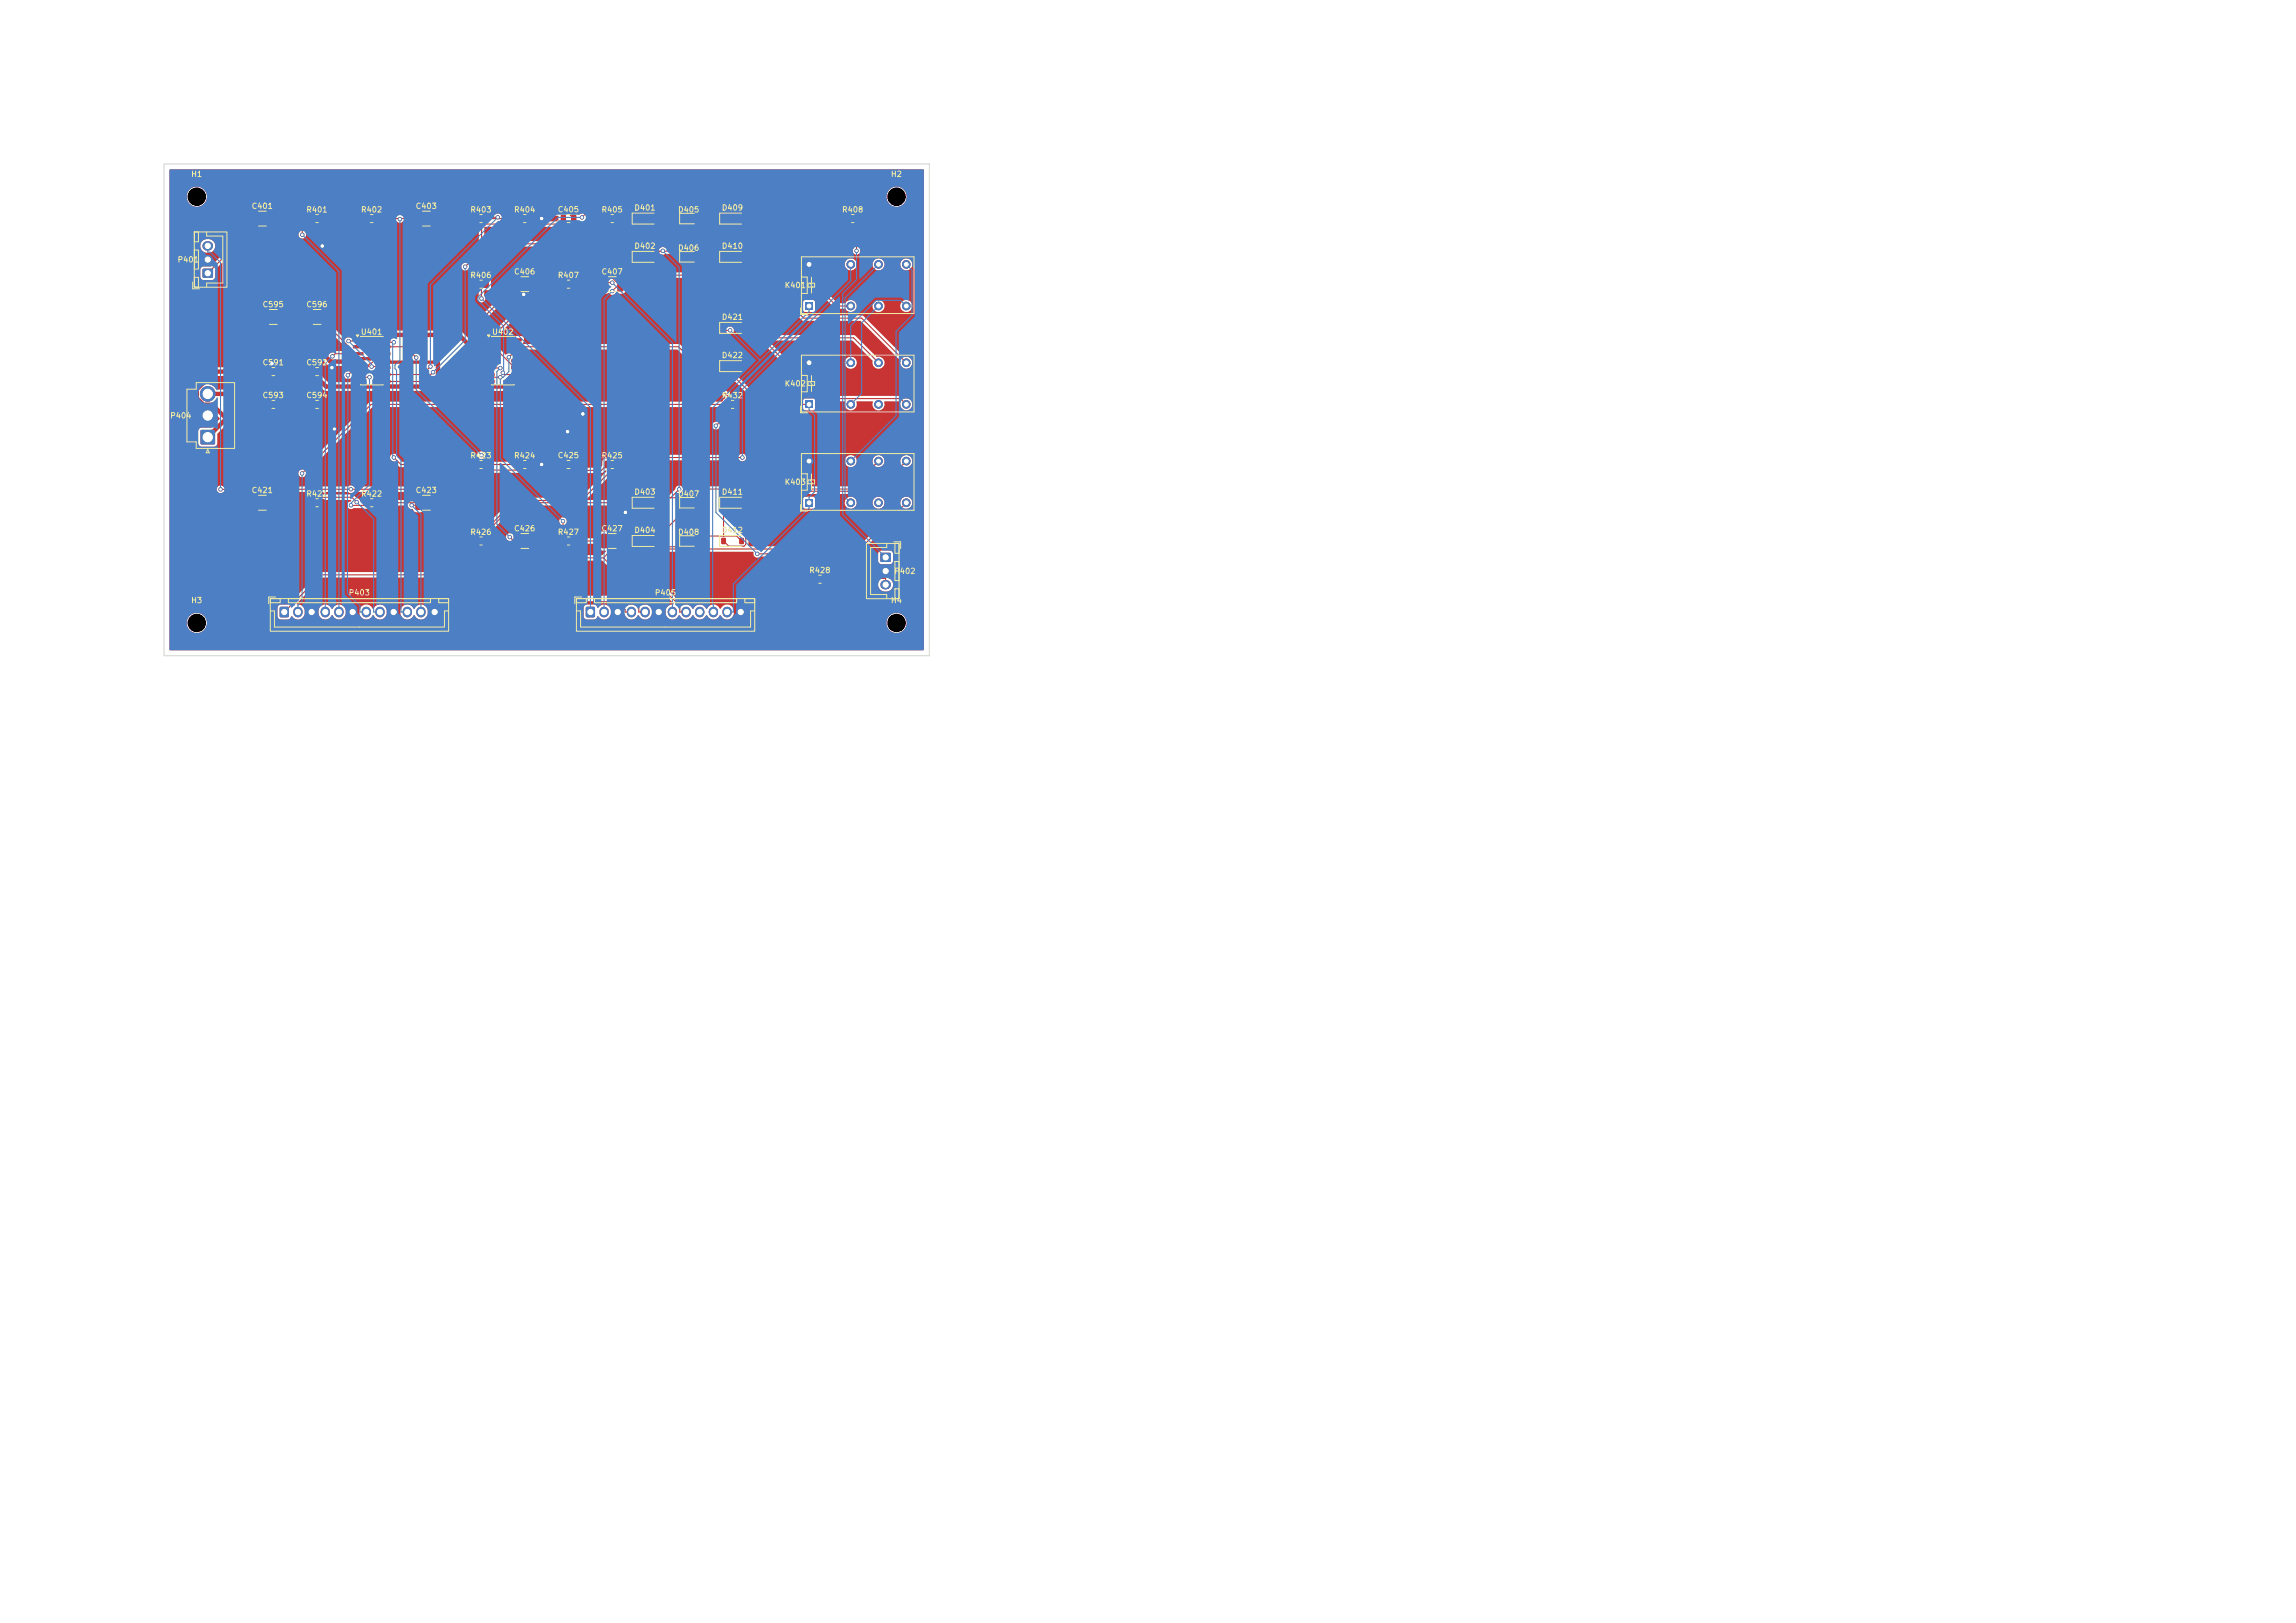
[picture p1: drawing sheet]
<svg xmlns="http://www.w3.org/2000/svg" width="420mm" height="297mm" viewBox="0 0 420 297" stroke-linecap="round" stroke-linejoin="round" font-family="sans-serif">
<defs><g id="words">
<g font-size="1" fill="#f2eda1">
<text x="34.9" y="32.6">H1</text>
<text x="162.9" y="32.6">H2</text>
<text x="45.9" y="38.5">C401</text>
<text x="55.9" y="39.1">R401</text>
<text x="65.9" y="39.1">R402</text>
<text x="75.9" y="38.5">C403</text>
<text x="85.9" y="39.1">R403</text>
<text x="93.9" y="39.1">R404</text>
<text x="101.9" y="39.1">C405</text>
<text x="109.9" y="39.1">R405</text>
<text x="115.9" y="38.8">D401</text>
<text x="123.9" y="39.1">D405</text>
<text x="131.9" y="38.8">D409</text>
<text x="153.9" y="39.1">R408</text>
<text x="115.9" y="45.8">D402</text>
<text x="123.9" y="46.1">D406</text>
<text x="131.9" y="45.8">D410</text>
<text x="32.4" y="48.3">P401</text>
<text x="85.9" y="51.1">R406</text>
<text x="93.9" y="50.5">C406</text>
<text x="101.9" y="51.1">R407</text>
<text x="109.9" y="50.5">C407</text>
<text x="143.4" y="53">K401</text>
<text x="47.9" y="56.5">C595</text>
<text x="55.9" y="56.5">C596</text>
<text x="131.9" y="58.8">D421</text>
<text x="65.9" y="61.5">U401</text>
<text x="89.9" y="61.5">U402</text>
<text x="131.9" y="65.8">D422</text>
<text x="47.9" y="67.1">C591</text>
<text x="55.9" y="67.1">C592</text>
<text x="143.4" y="71">K402</text>
<text x="31" y="76.8">P404</text>
<text x="47.9" y="73.1">C593</text>
<text x="55.9" y="73.1">C594</text>
<text x="131.9" y="73.1">R432</text>
<text x="85.9" y="84.1">R423</text>
<text x="93.9" y="84.1">R424</text>
<text x="101.9" y="84.1">C425</text>
<text x="109.9" y="84.1">R425</text>
<text x="143.4" y="89">K403</text>
<text x="45.9" y="90.5">C421</text>
<text x="55.9" y="91.1">R421</text>
<text x="65.9" y="91.1">R422</text>
<text x="75.9" y="90.5">C423</text>
<text x="115.9" y="90.8">D403</text>
<text x="123.9" y="91.1">D407</text>
<text x="131.9" y="90.8">D411</text>
<text x="85.9" y="98.1">R426</text>
<text x="93.9" y="97.5">C426</text>
<text x="101.9" y="98.1">R427</text>
<text x="109.9" y="97.5">C427</text>
<text x="115.9" y="97.8">D404</text>
<text x="123.9" y="98.1">D408</text>
<text x="131.9" y="97.8">D412</text>
<text x="147.9" y="105.1">R428</text>
<text x="163.5" y="105.3">P402</text>
<text x="34.9" y="110.6">H3</text>
<text x="63.7" y="109.2">P403</text>
<text x="119.7" y="109.2">P405</text>
<text x="162.9" y="110.6">H4</text>
</g>
</g></defs>
<g fill="#c83434">
<path d="M116 46.5h.7v1h-.7z"/>
<path d="M119.3 46.5h.7v1h-.7z"/>
<path d="M86.6 98.4l.8-.1 .2 .2v1l-.2 .2h-.6l-.2-.2z"/>
<path d="M88.5 98.4l.7-.1 .2 .2v1l-.1 .2h-.7l-.2-.2z"/>
<path d="M132.6 73.4l.7-.1 .3 .2v1l-.2 .2h-.6l-.2-.2z"/>
<path d="M134.5 73.4l.7-.1 .2 .2v1l-.1 .2h-.6l-.3-.2z"/>
<path d="M56.6 67.3h.7l.2 .1v1.1l-.1 .2h-.6l-.2-.1z"/>
<path d="M58.5 67.3h.7l.2 .1v1.1l-.1 .2h-.6l-.2-.1z"/>
<path d="M124.6 39.4l.7-.1 .2 .2v1l-.1 .2h-.6l-.2-.2z"/>
<path d="M126.5 39.4l.7-.1 .2 .2v1l-.1 .2h-.6l-.2-.2z"/>
<path d="M86.6 39.4l.8-.1 .2 .2v.9l-.2 .3h-.6l-.2-.2z"/>
<path d="M88.5 39.4l.7-.1 .2 .2v.9l-.1 .3h-.7l-.2-.2z"/>
<path d="M124.6 98.4l.7-.1 .2 .2v1l-.1 .2h-.6l-.2-.2z"/>
<path d="M126.5 98.4l.7-.1 .2 .2v1l-.1 .2h-.6l-.2-.2z"/>
<path d="M147.3 73.3h1.4v1.4h-1.4z"/>
</g>
<g fill="#c83434" stroke="#c83434" stroke-width=".18">
<circle cx="155.6" cy="74" r=".7"/>
<circle cx="160.7" cy="74" r=".7"/>
<circle cx="165.8" cy="74" r=".7"/>
<circle cx="165.8" cy="66.4" r=".7"/>
<circle cx="160.7" cy="66.4" r=".7"/>
<circle cx="155.6" cy="66.4" r=".7"/>
<circle cx="148" cy="66.4" r=".7"/>
</g>
<g fill="#c83434">
<path d="M76 90.7h.9l.2 .1v2.3l-.2 .2-.7 .1-.2-.2z"/>
<path d="M79 90.7h.8l.2 .1v2.3l-.1 .2-.7 .1-.3-.2z"/>
<path d="M48.6 67.3h.7l.2 .1v1.1l-.1 .2h-.6l-.2-.1z"/>
<path d="M50.5 67.3h.7l.2 .1 .1 1.1-.2 .2h-.6l-.2-.1z"/>
<path d="M66.6 39.4l.7-.1 .3 .2v.9l-.2 .3h-.6l-.2-.2z"/>
<path d="M68.5 39.4l.7-.1 .2 .2v.9l-.1 .3h-.7l-.2-.2z"/>
<path d="M66.6 91.4l.7-.1 .3 .2v1l-.2 .2h-.6l-.2-.2z"/>
<path d="M68.5 91.4l.7-.1 .2 .2v1l-.1 .2h-.7l-.2-.2z"/>
<path d="M124.6 91.4l.7-.1 .2 .2v1l-.1 .2h-.6l-.2-.2z"/>
<path d="M126.5 91.4l.7-.1 .2 .2v1l-.1 .2h-.6l-.2-.2z"/>
<path d="M107.2 111.1h1.6v1.8h-1.6z"/>
</g>
<path d="M110.5 111.9v.2M113 111.9v.2M115.5 111.9v.2M118 111.9v.2M120.5 111.9v.2M123 111.9v.2M125.5 111.9v.2M128 111.9v.2M130.5 111.9v.2M133 111.9v.2M135.5 111.9v.2" fill="none" stroke="#c83434" stroke-width="1.7"/>
<g fill="#c83434">
<path d="M102.6 98.4l.7-.1 .3 .2v1l-.2 .2h-.6l-.2-.2z"/>
<path d="M104.5 98.4l.7-.1 .2 .2v1l-.1 .2h-.6l-.3-.2z"/>
<path d="M116 39.5h.7v1h-.7z"/>
<path d="M119.3 39.5h.7v1h-.7z"/>
<path d="M94 50.7h.8l.3 .1v2.3l-.2 .2-.7 .1-.2-.2z"/>
<path d="M97 50.7h.8l.2 .1 .1 2.3-.2 .2-.8 .1-.2-.2z"/>
<path d="M94 97.7h.8l.3 .1v2.3l-.2 .2-.7 .1-.2-.2z"/>
<path d="M97 97.7h.8l.2 .1 .1 2.3-.2 .2-.8 .1-.2-.2z"/>
<path d="M161.1 101.2h1.8v1.6h-1.8z"/>
</g>
<path d="M161.9 104.5h.2M161.9 107h.2" fill="none" stroke="#c83434" stroke-width="1.7"/>
<g fill="#c83434">
<path d="M86.6 84.4l.8-.1 .2 .2v1l-.2 .2h-.6l-.2-.2z"/>
<path d="M88.5 84.4l.7-.1 .2 .2v1l-.1 .2h-.7l-.2-.2z"/>
<path d="M56.6 91.4l.7-.1 .3 .2v1l-.2 .2h-.6l-.2-.2z"/>
<path d="M58.5 91.4l.7-.1 .2 .2v1l-.1 .2h-.7l-.2-.2z"/>
<path d="M110 50.7h.8l.3 .1v2.3l-.2 .2-.7 .1-.2-.2z"/>
<path d="M113 50.7h.8l.2 .1v2.3l-.1 .2-.8 .1-.2-.2z"/>
<path d="M48 56.7l.8-.1 .3 .2v2.3l-.2 .2h-.7l-.2-.1z"/>
<path d="M51 56.7l.8-.1 .2 .2 .1 2.3-.2 .2h-.8l-.2-.1z"/>
<path d="M86.6 51.4l.8-.1 .2 .2v1l-.2 .2h-.6l-.2-.2z"/>
<path d="M88.5 51.4l.7-.1 .2 .2v1l-.1 .2h-.7l-.2-.2z"/>
<path d="M56 56.7l.9-.1 .2 .2v2.3l-.2 .2h-.7l-.2-.1z"/>
<path d="M59 56.7l.8-.1 .2 .2v2.3l-.1 .2h-.7l-.3-.1z"/>
<path d="M110.6 84.4l.7-.1 .3 .2v1l-.2 .2h-.6l-.2-.2z"/>
<path d="M112.5 84.4l.7-.1 .2 .2v1l-.1 .2h-.6l-.3-.2z"/>
<path d="M147.3 91.3h1.4v1.4h-1.4z"/>
</g>
<g fill="#c83434" stroke="#c83434" stroke-width=".18">
<circle cx="155.6" cy="92" r=".7"/>
<circle cx="160.7" cy="92" r=".7"/>
<circle cx="165.8" cy="92" r=".7"/>
<circle cx="165.8" cy="84.4" r=".7"/>
<circle cx="160.7" cy="84.4" r=".7"/>
<circle cx="155.6" cy="84.4" r=".7"/>
<circle cx="148" cy="84.4" r=".7"/>
</g>
<g fill="#c83434">
<path d="M154.6 39.4l.7-.1 .3 .2v.9l-.2 .3h-.6l-.2-.2z"/>
<path d="M156.5 39.4l.7-.1 .2 .2v.9l-.1 .3h-.7l-.2-.2z"/>
<path d="M102.6 84.3h.7l.2 .1v1.1l-.1 .2h-.6l-.2-.1z"/>
<path d="M104.5 84.3h.7l.2 .1v1.1l-.1 .2h-.6l-.2-.1z"/>
<path d="M110 97.7h.8l.3 .1v2.3l-.2 .2-.7 .1-.2-.2z"/>
<path d="M113 97.7h.8l.2 .1v2.3l-.1 .2-.8 .1-.2-.2z"/>
<path d="M132 91.5h.7v1h-.7z"/>
<path d="M135.3 91.5h.7v1h-.7z"/>
<path d="M36.7 78.7h2.6v2.6h-2.6z"/>
</g>
<g fill="#c83434" stroke="#c83434" stroke-width=".18">
<circle cx="38" cy="76" r="1.35"/>
<circle cx="38" cy="72.1" r="1.35"/>
</g>
<path d="M37.1 49.2h1.8v1.6h-1.8z" fill="#c83434"/>
<path d="M37.9 47.5h.2M37.9 45h.2" fill="none" stroke="#c83434" stroke-width="1.7"/>
<g fill="#c83434">
<path d="M116 91.5h.7v1h-.7z"/>
<path d="M119.3 91.5h.7v1h-.7z"/>
<path d="M56.6 39.4l.7-.1 .3 .2v.9l-.2 .3h-.6l-.2-.2z"/>
<path d="M58.5 39.4l.7-.1 .2 .2v.9l-.1 .3h-.7l-.2-.2z"/>
<path d="M102.6 51.4l.7-.1 .3 .2v1l-.2 .2h-.6l-.2-.2z"/>
<path d="M104.5 51.4l.7-.1 .2 .2v1l-.1 .2h-.6l-.3-.2z"/>
<path d="M116 98.5h.7v1h-.7z"/>
<path d="M119.3 98.5h.7v1h-.7z"/>
<path d="M46 90.7h.9l.2 .1v2.3l-.2 .2-.7 .1-.2-.2z"/>
<path d="M49 90.7h.8l.2 .1v2.3l-.1 .2-.7 .1-.3-.2z"/>
<path d="M110.6 39.4l.7-.1 .3 .2v.9l-.2 .3h-.6l-.2-.2z"/>
<path d="M112.5 39.4l.7-.1 .2 .2v.9l-.1 .3h-.6l-.3-.2z"/>
<path d="M148.6 105.4l.7-.1 .3 .2v.9l-.2 .3h-.6l-.2-.2z"/>
<path d="M150.5 105.4l.7-.1 .2 .2v.9l-.1 .3h-.7l-.2-.2z"/>
<path d="M51.2 111.1h1.6v1.8h-1.6z"/>
</g>
<path d="M54.5 111.9v.2M57 111.9v.2M59.5 111.9v.2M62 111.9v.2M64.5 111.9v.2M67 111.9v.2M69.5 111.9v.2M72 111.9v.2M74.5 111.9v.2M77 111.9v.2M79.5 111.9v.2" fill="none" stroke="#c83434" stroke-width="1.7"/>
<g fill="#c83434">
<path d="M56.6 73.3h.7l.2 .1v1.1l-.1 .2h-.6l-.2-.1z"/>
<path d="M58.5 73.3h.7l.2 .1v1.1l-.1 .2h-.6l-.2-.1z"/>
<path d="M46 38.7h.9l.2 .1v2.3l-.2 .2-.7 .1-.2-.2z"/>
<path d="M49 38.7h.8l.2 .1v2.3l-.1 .2-.7 .1-.3-.2z"/>
<path d="M132 66.5h.7v1h-.7z"/>
<path d="M135.3 66.5h.7v1h-.7z"/>
<path d="M147.3 55.3h1.4v1.4h-1.4z"/>
</g>
<g fill="#c83434" stroke="#c83434" stroke-width=".18">
<circle cx="155.6" cy="56" r=".7"/>
<circle cx="160.7" cy="56" r=".7"/>
<circle cx="165.8" cy="56" r=".7"/>
<circle cx="165.8" cy="48.4" r=".7"/>
<circle cx="160.7" cy="48.4" r=".7"/>
<circle cx="155.6" cy="48.4" r=".7"/>
<circle cx="148" cy="48.4" r=".7"/>
</g>
<g fill="#c83434">
<path d="M132 59.5h.7v1h-.7z"/>
<path d="M135.3 59.5h.7v1h-.7z"/>
<path d="M132 46.5h.7v1h-.7z"/>
<path d="M135.3 46.5h.7v1h-.7z"/>
<path d="M132 98.5h.7v1h-.7z"/>
<path d="M135.3 98.5h.7v1h-.7z"/>
<path d="M48.6 73.3h.7l.2 .1v1.1l-.1 .2h-.6l-.2-.1z"/>
<path d="M50.5 73.3h.7l.2 .1 .1 1.1-.2 .2h-.6l-.2-.1z"/>
<path d="M124.6 46.4l.7-.1 .2 .2v1l-.1 .2h-.6l-.2-.2z"/>
<path d="M126.5 46.4l.7-.1 .2 .2v1l-.1 .2h-.6l-.2-.2z"/>
<path d="M76 38.7h.9l.2 .1v2.3l-.2 .2-.7 .1-.2-.2z"/>
<path d="M79 38.7h.8l.2 .1v2.3l-.1 .2-.7 .1-.3-.2z"/>
<path d="M102.6 39.3h.7l.2 .1v1.1l-.1 .2h-.6l-.2-.1z"/>
<path d="M104.5 39.3h.7l.2 .1v1.1l-.1 .2h-.6l-.2-.1z"/>
<path d="M64.6 61.9h1.8l.1 .5-1.9 .1z"/>
<path d="M64.6 63.2h1.8l.1 .5h-1.9z"/>
<path d="M64.6 64.5l1.8-.1 .1 .5-1.9 .1z"/>
<path d="M64.6 65.7h1.8l.1 .5-1.9 .1z"/>
<path d="M64.6 67h1.8l.1 .5-1.9 .1z"/>
<path d="M64.6 68.3h1.8l.1 .4-1.9 .1z"/>
<path d="M64.6 69.6l1.8-.1 .1 .5-1.9 .1z"/>
<path d="M69.5 69.6l1.9-.1v.5l-1.8 .1z"/>
<path d="M69.5 68.3h1.9v.4l-1.8 .1z"/>
<path d="M69.5 67h1.9v.5l-1.8 .1z"/>
<path d="M69.5 65.7h1.9v.5l-1.8 .1z"/>
<path d="M69.5 64.5l1.9-.1v.5l-1.8 .1z"/>
<path d="M69.5 63.2h1.9v.5h-1.8z"/>
<path d="M69.5 61.9h1.9v.5l-1.8 .1z"/>
<path d="M132 39.5h.7v1h-.7z"/>
<path d="M135.3 39.5h.7v1h-.7z"/>
<path d="M94.6 39.4l.8-.1 .2 .2v.9l-.2 .3h-.6l-.2-.2z"/>
<path d="M96.5 39.4l.7-.1 .2 .2v.9l-.1 .3h-.7l-.2-.2z"/>
<path d="M88.6 61.9h1.8l.1 .5-1.9 .1z"/>
<path d="M88.6 63.2h1.8l.1 .5h-1.9z"/>
<path d="M88.6 64.5l1.8-.1 .1 .5-1.9 .1z"/>
<path d="M88.6 65.7h1.8l.1 .5-1.9 .1z"/>
<path d="M88.6 67h1.8l.1 .5-1.9 .1z"/>
<path d="M88.6 68.3h1.8l.1 .4-1.9 .1z"/>
<path d="M88.6 69.6l1.8-.1 .1 .5-1.9 .1z"/>
<path d="M93.5 69.6l1.9-.1v.5l-1.8 .1z"/>
<path d="M93.5 68.3h1.9v.4l-1.8 .1z"/>
<path d="M93.5 67h1.9v.5l-1.8 .1z"/>
<path d="M93.5 65.7h1.9v.5l-1.8 .1z"/>
<path d="M93.5 64.5l1.9-.1v.5l-1.8 .1z"/>
<path d="M93.5 63.2h1.9v.5h-1.8z"/>
<path d="M93.5 61.9h1.9v.5l-1.8 .1z"/>
<path d="M94.6 84.4l.8-.1 .2 .2v1l-.2 .2h-.6l-.2-.2z"/>
<path d="M96.5 84.4l.7-.1 .2 .2v1l-.1 .2h-.7l-.2-.2z"/>
</g>
<g fill="#c83434" stroke="#c83434" stroke-width=".18">
<circle cx="121.2" cy="45.9" r=".3"/>
<circle cx="124.2" cy="89.5" r=".3"/>
<circle cx="135.8" cy="83.7" r=".3"/>
<circle cx="55.3" cy="86.6" r=".3"/>
<circle cx="49.8" cy="66.5" r=".4"/>
<circle cx="61.2" cy="78.5" r=".4"/>
<circle cx="106.6" cy="75.7" r=".4"/>
<circle cx="60.7" cy="67.3" r=".4"/>
<circle cx="58.9" cy="45" r=".4"/>
<circle cx="114.4" cy="93.8" r=".4"/>
<circle cx="95.8" cy="53.9" r=".4"/>
<circle cx="103.8" cy="79" r=".4"/>
<circle cx="99.1" cy="85" r=".4"/>
<circle cx="99.1" cy="40" r=".4"/>
<circle cx="85.1" cy="48.8" r=".3"/>
<circle cx="79.2" cy="68.1" r=".3"/>
<circle cx="91.1" cy="39.8" r=".3"/>
<circle cx="78.7" cy="67.1" r=".3"/>
<circle cx="75.3" cy="92.5" r=".3"/>
<circle cx="63.6" cy="68.7" r=".3"/>
<circle cx="64.2" cy="89.5" r=".3"/>
<circle cx="63.8" cy="62.4" r=".3"/>
<circle cx="68" cy="67.1" r=".3"/>
<circle cx="73.2" cy="40.1" r=".3"/>
<circle cx="67.6" cy="69" r=".3"/>
<circle cx="64.2" cy="92.5" r=".3"/>
<circle cx="88.1" cy="54.6" r=".3"/>
<circle cx="112" cy="53.3" r=".3"/>
<circle cx="93.2" cy="98.3" r=".3"/>
<circle cx="91.5" cy="67.3" r=".3"/>
<circle cx="112" cy="51.7" r=".3"/>
<circle cx="133.6" cy="60.5" r=".3"/>
<circle cx="91.5" cy="69" r=".3"/>
<circle cx="103" cy="95.4" r=".3"/>
<circle cx="93.1" cy="65.4" r=".3"/>
<circle cx="156.7" cy="45.9" r=".3"/>
<circle cx="72" cy="83.7" r=".3"/>
<circle cx="72" cy="62.6" r=".3"/>
<circle cx="88.1" cy="83.3" r=".3"/>
<circle cx="76.1" cy="65.4" r=".3"/>
<circle cx="65.2" cy="91.9" r=".3"/>
<circle cx="106.5" cy="39.8" r=".3"/>
<circle cx="92" cy="68.2" r=".3"/>
<circle cx="40.3" cy="89.5" r=".3"/>
<circle cx="55.3" cy="43" r=".3"/>
<circle cx="131" cy="77.9" r=".3"/>
<circle cx="138.5" cy="101.3" r=".3"/>
<circle cx="60.8" cy="65.2" r=".3"/>
</g>
<g fill="none" stroke="#c83434" stroke-width=".2">
<path d="M91.1 39.8h-2l-.2 .2h6.2l1-1h7.8l1.1 1M106.5 39.8l1.6-1.7h45.1l1.9 1.9M46.5 40v1.5l-8.5 8.5M57.1 40l-1.8 1.8v1.2M67.1 40v20.6l-1.6 1.6v1.3M68.9 40h7.6M73.2 40v.1M79.5 40l-1.7-1.7h-26.7l-1.6 1.7 11.2 11.2v9.1l4.4 4.4M87.1 40l1 1M87.1 52l7.4-7.4h13.8l6.1-6.1h21.2l17.4 17.5h2.6M88.1 41v4.8l-3 3M88.9 52l-.8 .8v1.8"/>
<path d="M103.1 52h-3.4l-10.2 10.2v1.3h.8l3.8 3.8h.4M111.1 40l-1.1 1h-5.9l-1-1-1.1 1h-13.9M112 51.7h-1.2l-.3 .3h-5.6M113.2 52.1l-1.7-1.8h-15.3l-8 8v5.5l.9 .9h.4M113.2 52.1h.1M113.2 52.1l-1.2 1.2M113.5 52l-.3 .1M116.3 40l1 .9h6.8l2-1.9h5.2l1.1 1v3.7l3.2 3.3M119.7 40l-1-.9h-2.8l-.3 .3v6.8l4.1 4.1h8.1l22.6 22.6h14.3l1.1 1.1M119.7 47l1-1h5.2l1 1M121.2 45.9v.1M123.3 40.9v5.1"/>
<path d="M125.1 47l1 1h1.7M126.9 40l.9 .8v7.2M127.8 48l13.8 13.8h14.5l4.6 4.6M132.4 47l.9 .9h2.8l.3-.3M135.6 40l.8 .8v6.8M136.4 47.6l10.6 10.6h10.6l8.2 8.2M156.9 40l-.2 .2v5.7M63.8 62.4h1.7M65.5 67.3h-.5l-1.4 1.4M65.5 69h2.1M65.5 64.7h-4.2l-.5 .5M68 67.1h2.3l.2 .2"/>
<path d="M70.5 64.7h-.8l-1.8 1.8h-.2l-.3 .3v.3l-1.5 1.4h-.4v1.3M70.5 62.2l.4 .4h1.1M70.5 63.5h3.7l1.9 1.9M78.7 67.1l-1.4 1.4h-6.8M79.2 68.1l-1.7 1.7h-7M89.5 68.5v1.3l.8-.8h1.2M89.5 67.3h2M91.5 67.3h.1M91.5 69h.1M92 68.2l.3 .3h2.2v1.3M94.5 64.7h-.8l-.6 .7M94.5 62.2v1.3h29.6l9.8 9.8v1.7l-2.9 2.9"/>
<path d="M132.4 67l6.9 7h8.7M132.4 60l.4 .5h.8M133.1 74h-65.2l-12.6 12.6M40.3 89.5h3.8l2.4 2.5M49.5 92l2.4-2.5h25.1l2.5 2.5M65.2 91.9l-.8-.9h-6.3l-1 1M67.1 92l-.5 .5h-2.4M68.9 92h7.6l-.4 .5h-.8M72 83.7l1.3 1.3h13.8l1 1h13.9l1.1-1 1 1.1h5.9l1.1-1.1M88.1 83.3l.8 .8v.9h6.2l1-1h7.8l1.1 1M88.9 99l10.5 10.5h12.9l2 2v.5h1.2M93.2 98.3l.8 .7h.5l3.1 3.1h12.8"/>
<path d="M103 95.4v3.5l.1 .1M104.9 99h5.6l1.7-1.7h1.9l.7 .8v3.2l9.5 9.5v1.2h1.2M113.5 99l-3.1 3.1M119.7 92l-3.4 3.3v3.7l1.5 1.5h39.5l8.5-8.5M124.2 89.5l-1.5 1.6M124.6 92l-.9-.9h-6.4l-1 .9h-21.9l-6.4 6.4v1.2l-5.6 5.6h-23.6l-6.8 6.8M124.6 92h.5M124.6 92v2l-4.9 5 1 1h5.2l1.9-1.9h6.9l.9 .9M132.4 92v6.1M135.8 83.7h-21.6l-7.9 7.9h-12.1l-7.1 7.1v.3M160.7 84.4l-5.1 5.1h-26.2l-2.5 2.5v5.1l-1.8 1.9M165.8 84.4l-5.5 5.5h-22.5l-2.2 2.1 .8 .8v6.8l-.3 .3h-2.8l-.9-.9"/>
<path d="M110.4 102.1l6.4 6.5v3.4h1.2M138.5 101.3h5.9l4.7 4.7M150.9 106l.2-.2h10.9v1.2"/>
</g>
<path d="M56.5 58v9.5l3.1 3.2h36l.5-.5v-3.4l-.9-.8h-.7M38 72.1h17.1M41.4 76.6l-3.4 3.4M49 68h-9.7l-3.3 3.3v1.6l1.2 1.2h1.6l2.6 2.5M49 74l-2.6 2.6h-5M55.1 72.1l2 1.9M58.1 69.1l-3 3M65.7 65.8l-.3 .4h-4.9l-2.5-2.5v-6.9l-.8-.8h-6.7l-2 2v10M67.7 65.6v-2.7l1.6-1.6h14.6l4.8 4.7h.8M80 66.4l.1 .1v4.2" fill="none" stroke="#c83434" stroke-width=".8"/>
<path d="M67.7 65.6h-1.8l-.2 .2M70.5 66l.3 .3 9.2 .1" fill="none" stroke="#c83434" stroke-width=".6"/>
<g fill="#c83434">
<path d="M89.3 97.7l5.3-5.2h20.8l.5 .5h.7l.6-.4v-.7l.2-.3 1.4 .1v.5l-2.9 2.9-.1 2.9-.4 .5h-.1l-.1-.7-1.1-1h-2l-.7 .6-.4-.1h-1.1l-.3 .3-.1 .8-.1 .1h-3.5l-.3-.5-.4-.1h-.7l-.5 .4-.5-.5v-1.9a.72 .72 0 0 0 0-1 .72 .72 0 0 0-1 0 .72 .72 0 0 0 0 1v2l-.3 .5v1.1a.65 .65 0 0 0 .6 .6h.7l.5-.4 .5 .4h.7a.7 .7 0 0 0 .6-.6h3.6l.1 .1v.6a.65 .65 0 0 0 .6 .6h.6l.1 .1-.7 .7h-12.2l-2.4-2.3v-1.5l-.1-.3-.5-.3-.8 .1-.3 .1a.42 .42 0 0 1-.6 .2 .72 .72 0 0 0-.7 .7 .72 .72 0 0 0 .8 .7l.2 .3v.9a.65 .65 0 0 0 .6 .6l.9-.1 .4-.1 2.1 2h12.7l6.1 6.1v2l-.1 .1a1.47 1.47 0 0 0-1.7 .2l-2.1-2h-12.8l-9.7-9.8-.1-.9-.5-.4z"/>
<path d="M96.3 84.5h5.7l.1 .1v.5l-.3 .4h-5.7l-.1-.1v-.6z"/>
<path d="M49.5 58.1l1.3-1.3 4.7 .1v2.3l.2 .4 .1 8.1a1.14 1.14 0 0 1 .4 1l.6 .6-2 2h-15.2a2.2 2.2 0 0 0-1.4-1l1.4-1.5h8.6l.5 .3h.7a.65 .65 0 0 0 .6-.6l-.1-1.2-.6-.5v-7.2l.2-.4z"/>
<path d="M57.3 64.4h.2l2.7 2.5 3.9 .1v.5l-.4 .4a.75 .75 0 0 0-.7 1 .75 .75 0 0 0 1.2 .3l-.1 .6-.1 .1h-4l-2-2-.1-.6-.5-.5z"/>
<path d="M50.5 39.7l.9-.9 5 .1v.1l-.2 .4v.8l-1.3 1.3-.1 .9a.72 .72 0 0 0 0 1 .72 .72 0 0 0 1 0 .72 .72 0 0 0 0-1v-.4l.9-.9h.9l.4-.4v-1.3l-.3-.4 .1-.2 8.6 .1-.2 .5v1.1l.4 .6v19.3l-1 1.1-1.2 .1a.51 .51 0 0 1-.7 .1l-.7 .3-1.8-1.9v-9l-.1-.2-10.6-10.6z"/>
<path d="M91.1 56.1l2.5-2.5 1.3 .2a.65 .65 0 0 0 .6-.6v-1.5l.9-.9 6 .1-.3 .6-2.7 .1-9.8 9.9h-.8v-3z"/>
<path d="M96 39.8l.4-.3h5.6l.1 .1v.5l-.3 .4h-5.7l-.1-.1z"/>
<path d="M31 31.1l137.9-.1 .1 .1-.1 87.9h-137.8l-.1-5.1h3.1a1.85 1.85 0 0 0 1.9 2 1.85 1.85 0 0 0 1.9-2h124.2v.2a1.85 1.85 0 0 0 2.9 1.5 1.85 1.85 0 0 0 0-3.2 1.85 1.85 0 0 0-2.9 1.5h-124.2l-.1-.3a1.85 1.85 0 0 0-1.9-1.5 1.85 1.85 0 0 0-1.8 1.8h-3.1v-2.7h19.7v1.6a.65 .65 0 0 0 .6 .6l1.6-.1 .4-.5a1.31 1.31 0 0 0 1.4 .6 1.31 1.31 0 0 0 1.1-1.2v-.4h2.4a1.34 1.34 0 0 0 .8 1.5l.4 .1a1.47 1.47 0 0 0 1.4-.8 1.3 1.3 0 0 0 1.3 .8 1.3 1.3 0 0 0 1.2-1.2v-.4h2.4a1.34 1.34 0 0 0 .8 1.5h.2a1.44 1.44 0 0 0 1.6-.7 1.3 1.3 0 0 0 1.3 .8 1.3 1.3 0 0 0 1.2-1.2v-.4h2.4a1.34 1.34 0 0 0 .8 1.5h.2a1.44 1.44 0 0 0 1.6-.7 1.3 1.3 0 0 0 1.3 .8 1.3 1.3 0 0 0 1.2-1.2l-.2-1h28.6v1.6l.2 .3 .4 .3h1.4a.7 .7 0 0 0 .6-.6h.1a1.27 1.27 0 0 0 1.4 .5 1.27 1.27 0 0 0 1-1.1l-.1-.6a1.32 1.32 0 0 0-1.1-1 1.32 1.32 0 0 0-1.3 .6l-.3-.4-.3-.2-1.6 .1-.4 .5h-28.6a1.33 1.33 0 0 0-2.4 .2 1.3 1.3 0 0 0-1.3-.8 1.3 1.3 0 0 0-1.2 1.2h-2.4l-.1-.2a1.31 1.31 0 0 0-1.2-1 1.31 1.31 0 0 0-1.3 .8 1.3 1.3 0 0 0-1.3-.8 1.3 1.3 0 0 0-1.2 1.2h-2.4l-.1-.2a1.31 1.31 0 0 0-1.2-1 1.31 1.31 0 0 0-1.3 .8 1.3 1.3 0 0 0-1.3-.8 1.3 1.3 0 0 0-1.2 1.2h-2.4l-.1-.4a1.55 1.55 0 0 0-1.4-.8v-.2l4.7-4.7h23.6l5.7-5.7 1 .1 9.9 9.9h12.9l1.7 1.8a.61 .61 0 0 0 .5 .7 1.32 1.32 0 0 0 1.2 .9 1.32 1.32 0 0 0 1.3-.8 1.3 1.3 0 0 0 1.3 .8 1.3 1.3 0 0 0 1.2-1.2l-.1-.6a1.36 1.36 0 0 0-1.8-.9l-.2-2.5-6.1-6.1 1.5-1.5 .5 .2 1.1-.1 .2 .9 8.8 8.8v.2a1.33 1.33 0 0 0-1.5 1.2 1.34 1.34 0 0 0 .8 1.5h.2a1.44 1.44 0 0 0 1.6-.7 1.37 1.37 0 0 0 1.2 .8 1.37 1.37 0 0 0 1.3-.8 1.37 1.37 0 0 0 1.2 .8 1.37 1.37 0 0 0 1.3-.8 1.37 1.37 0 0 0 1.2 .8 1.37 1.37 0 0 0 1.3-.8 1.3 1.3 0 0 0 1.3 .8 1.3 1.3 0 0 0 1.2-1.2l-.1-.6a1.31 1.31 0 0 0-1.2-1 1.31 1.31 0 0 0-1.3 .8 1.37 1.37 0 0 0-1.2-.8 1.37 1.37 0 0 0-1.3 .8 1.37 1.37 0 0 0-1.2-.8 1.37 1.37 0 0 0-1.3 .8 1.48 1.48 0 0 0-1.8-.7l-9.6-9.6 .1-1.6 .5 .5h.8l1.1 1h20a.75 .75 0 0 0 .3 .9 .75 .75 0 0 0 1-.1l5.1 .1 3.9 3.9 .1 .8a.65 .65 0 0 0 .6 .5h.7l.5-.4 .5 .4h.7a.79 .79 0 0 0 .7-.7h8.8a1.32 1.32 0 0 0 1.1 1.9 1.28 1.28 0 0 0 1.5-.9 1.28 1.28 0 0 0-.8-1.6l-.2-.4-.2-.1h-10.2l-.7-.4h-.7l-.5 .4-.4-.4h-.9l-3.6-3.6h15.5v1.4l.3 .4 .3 .2h1.6a.65 .65 0 0 0 .6-.6v-1.4l-.3-.4-.3-.1h-1.6l-.4 .2-.2 .3h-15.5l-.2-.3 12.6-.1 7.9-7.8a1.12 1.12 0 0 0 1.4-1.1 1.12 1.12 0 0 0-1.3-1.1 1.12 1.12 0 0 0-.8 1.5l-7.6 7.6-20.2-.1v-7.2l-.4-.6v-.2l.6-.6h9.8v1.5l.4 .3 1.6-.1 .2-.3v-.8h5.4v.2a1.1 1.1 0 0 0 1.2 1 1.1 1.1 0 0 0 1-1.2h2.9v.2a1.1 1.1 0 0 0 1.7 .8 1.1 1.1 0 0 0 0-1.8 1.1 1.1 0 0 0-1.7 .8h-2.9v-.2a1.1 1.1 0 0 0-1.2-.8 1.1 1.1 0 0 0-1 1h-5.4v-.7l-.4-.3h-1.5l-.3 .4h-9.8l.9-.9h22.3l.3-.1 4.8-4.9a1.11 1.11 0 0 0 1.4-1 1.11 1.11 0 0 0-1.3-1.1 1.11 1.11 0 0 0-.8 1.5l-4.6 4.6h-3.5v-.2l3.8-3.8a1.11 1.11 0 0 0 1.3-1 1.11 1.11 0 0 0-1.3-1.1 1.11 1.11 0 0 0-.8 1.5l-4.3 4.2h-25.9l-2 1.9h-1l-.4 .4-.6-.4-1.1 .1-.3-.4 .3-.3a.72 .72 0 0 0 .6-.8 .72 .72 0 0 0-.7-.7 .72 .72 0 0 0-.7 .8l-1 1h-5.3l-.6 .4h-.7l-.5 .5h-8l-.1-.2 5.2-5.2h.7a.65 .65 0 0 0 .6-.6v-.7l.6-.6 20.9 .1a.7 .7 0 0 0 .9 0h18.3v.2a1.1 1.1 0 0 0 1.7 .8 1.1 1.1 0 0 0 0-1.9 1.1 1.1 0 0 0-1.7 .9h-18.3a.72 .72 0 0 0 .1-1.1 .72 .72 0 0 0-1 0h-21.2l-.8 .7h-.8l-.4 .3-.6-.3h-.9l-.4 .4v.9l-.5 .4h-3.7l-.1-.1-.1-1.1a.65 .65 0 0 0-.5-.5h-.8l-.5-.4h-7.9l-.6 .4h-.9l-.5 .6h-4.2l-1.1-1.2a.72 .72 0 0 0-.7-.7 .72 .72 0 0 0-.7 .8l.1 .5h-.9l-.5 .6h-12.5l-.8-.7a.72 .72 0 0 0-.7-.8 .72 .72 0 0 0-.8 .7 .72 .72 0 0 0 .8 .8l1.2 1h12.8l.5 .6h.9l.5 .4h14.1l.6-.4h.7l.7 .5h6l.6-.5 .2 .1-4.8 4.9h-12.1l-6.9 6.8a.73 .73 0 0 0-.9 .6v1.1l.5 .6-4.5 4.5h-23.5l-.2 .1-5.8 5.8-1.6 .1-.4 .5h-19.7v-21.6h8.6a.73 .73 0 0 0 .5 .6 .73 .73 0 0 0 .8-.2l3 .1 1.6 1.7 .1 1.4 .1 .3 .4 .2 .8 .1a.65 .65 0 0 0 .6-.6v-2.4h1v2.6l.4 .3 1 .1a.65 .65 0 0 0 .6-.6v-1.5l1.7-1.7 11.5 .1a.8 .8 0 0 0 1-.1h11.3l.1 .2-.5 .4-.1 .8-.1 .1h-5.5l-.3-.5-.3-.1h-.8l-.5 .4-.5-.4h-.7a.86 .86 0 0 0-.7 .9l-.4-.5-.5-.1-.8-.7h-6.4l-.5 .4h-.8l-.4 .2-.1 .3v1.2a.65 .65 0 0 0 .6 .5h.7l.4-.2 .1-1.1 .3-.3h5.9v.2l-.2 .1a.71 .71 0 0 0-.4 1 .71 .71 0 0 0 1.1 .2l2.7 .1 .6-.4 .5 .4h.7a.7 .7 0 0 0 .6-.6h4.7l.1 .1a.91 .91 0 0 0 1 .6l.3 .5 1 .1a.65 .65 0 0 0 .6-.6v-2.2l.1-.1 .9 .9v1.4l.1 .3 .4 .2 .9 .1a.65 .65 0 0 0 .6-.6v-2.4l-.2-.3-.4-.3-.9 .1-.4 .1-1.5-1.4h-12.5a.8 .8 0 0 0-1 0h-11.7l-1.6 1.4-.4-.1h-.9l-.4 .2-.1 .3h-1l-.1-.3-.4-.2h-.9l-.4 .1-1.4-1.3-3.5-.1a.7 .7 0 0 0-.8-.1 .7 .7 0 0 0-.4 .7h-8.6v-18.4h4.2v1.7l.2 .5 1.4 1.4 1.7 .1 1.7 1.6v.2l-1.6 1.5-1.8 .1-.4 .2-.2 .3 .1 2.4 .2 .4 .3 .1 2.4 .1 .3-.2 .2-.4 .1-1.8 2-2h4.9l2.4-2.3a.69 .69 0 0 0 .9-.6l-.1-1.1-.1-.4 .1-.1h4.8l1.4 1.3a.79 .79 0 0 0 .6 .9h.7l.4-.2 .2-.4-.1-1.2a.83 .83 0 0 0-.9-.5l-.7-.8 1.7-1.7 1.1 1.1 .5 .1h36.2l1.1-1v-3.7l-.2-.5-1-1 .2-.8-.2-.4 .1-.1h28.1l8.8 8.8-.6 .7h-64.3l-.2 .1-12.3 12.3a.72 .72 0 0 0-.8 .7 .72 .72 0 0 0 .8 .7 .72 .72 0 0 0 .7-.7l12.1-12.1h64l.3 .5 .5 .2-1.9 2a.72 .72 0 0 0-.7 .7 .72 .72 0 0 0 .7 .7 .72 .72 0 0 0 .7-.7l2.7-2.7v-2.1l-6.5-6.5h3.6v.8a.62 .62 0 0 0 .6 .6h.6l6.5 6.5 7.7 .1a.43 .43 0 0 0 .4 .5h1.4l.3-.2 .1-1.6-.2-.3-1.7-.1-.4 .6h-7.3l-6.3-6.3v-.6a.62 .62 0 0 0-.6-.6h-.7l-.4 .6h-3.6l-3.5-3.5-.2-.1h-28.4l-.1-.1 .1-.3a.77 .77 0 0 0-.4-1.1l-2 .1-.3 .3v.6a.52 .52 0 0 1 0 .8v.4a.75 .75 0 0 1 0 .8 .75 .75 0 0 1-.7 .4l-1.5-1.5-.1-.4a.34 .34 0 0 1 .1-.5l-.1-.9 2.1-2h38.6v.9l.2 .4 .4 .1h.9a.74 .74 0 0 0 1.3-.5 .74 .74 0 0 0-1.1-.8 .62 .62 0 0 0-.6-.7h-.7l-.4 .6h-38.6l7-7.1h2.2l.3 .5 .3 .1h.8l.5-.4 .5 .4h.7a.7 .7 0 0 0 .6-.6h3.6l.1 .1 .1 .8 .3 .3 1 .1 .4-.2a.84 .84 0 0 0 1.4 0l.3 .1 .9 .1 .4-.3 .2-.3v-2.4a.64 .64 0 0 0-.6-.6l-.9 .1-.5 .3-.9-.8h-15.5l-.7 .6-.4-.1h-1.1l-.3 .5-.1 1.5-5.7 5.8-.1 5.7-3.2-3.1-.5-.2h-14.8l-.4 .2-1.7 1.7-.2-.1-.1-.7 .8-.9v-11.8h16.8v.1a.72 .72 0 0 0 .8 .5 .72 .72 0 0 0 .6-.7l2.8-2.8 .1-4.5h13.4l.6-.4h.7l.6 .4h6.1l.6-.4 .2 .1-2.8 2.9-13.8 .1-6.8 6.7h-.8l-.4 .2-.1 .4v1.1l.1 .3 .4 .2 .9 .1v.9l-.2 .6a.72 .72 0 0 0 1 .6 .72 .72 0 0 0 .2-1.2v-.9l.8-.1 .4-.5v-1.3l-.2-.3-.5-.1v-.2l5.5-5.5 13.9-.1 4-4 1.1-.1 .2-.4v-.8l.7-.7 .5-.1 .1 .2v7.1l.4 .6v.6l.2 .4 1 .1 2.7 2.7 .2 .1 8 .1 22.5 22.4 .2 .1 4.2 .1a1.2 1.2 0 0 0 .3 1.2 1.2 1.2 0 0 0 1.2 .3 1.27 1.27 0 0 0 .7-1.5h2.9a1.2 1.2 0 0 0 .3 1.2 1.2 1.2 0 0 0 1.2 .3 1.27 1.27 0 0 0 .7-1.5h2.7a.45 .45 0 0 1 .2 .6 1.12 1.12 0 0 0 1.3 .9 1.12 1.12 0 0 0 .9-1.4 1.12 1.12 0 0 0-1.5-.7l-.6-.5h-14.2l-6.2-6.1h10.1a1.1 1.1 0 0 0 1.5 1.1 1.1 1.1 0 0 0 .3-1.9 1.1 1.1 0 0 0-1.8 .6v.2h-10.1l-16.3-16.4-.2-.1h-8l-2.7-2.6-.1-1-.3-.2-.7-.1v-4.8l.6-.1 .5 .4h5.5l.1 3.9-.1 .2-.9-.1a1.12 1.12 0 0 0-1.4 .2l-.5 .4h-.5a.62 .62 0 0 0-.6 .6v1l.5 .4 1-.1 .2-.4v-.7l.4-.3h3.2l.1 .1v1.1l.4 .4h.9l.5 .4h1.6l13.8 13.8h14.5l3.7 3.7a1.12 1.12 0 0 0 1.1 1.4 1.12 1.12 0 0 0 1.1-1.3 1.12 1.12 0 0 0-1.5-.8l-3.9-3.9-.2-.1h-14.4l-13.5-13.5v-7l-.5-.6v-.7h3.3l.4 .3v.8l.3 .4 .1 2.9 2.9 3-.1 .5h-1.1l-.4-.3v-.6l-.2-.4-.4-.1h-.7l-.4 .6v.9l.2 .4 1 .1 .5 .4h3.3l10.3 10.3h10.6l7.3 7.3a1.14 1.14 0 0 0 .9 1.5 1.14 1.14 0 0 0 1.3-1.3 1.14 1.14 0 0 0-1.5-.9l-7.6-7.5-10.6-.1-2.4-2.4h2.1l.1 1.6 .3 .2h1.4l.3-.2 .1-.2-.1-1.6-.3-.2h-1.4l-.2 .1-.2 .3h-2.1l-7.8-7.8v-6.6l.1-.1 15.6 15.6 1.9 .1a1.11 1.11 0 0 0 1.3 .6 1.11 1.11 0 0 0 .8-1.2h2.9v.2a1.1 1.1 0 0 0 1.2 1 1.1 1.1 0 0 0 1-1.2h2.9v.2a1.1 1.1 0 0 0 1.7 .8 1.1 1.1 0 0 0 0-1.8 1.1 1.1 0 0 0-1.7 .8h-2.9v-.2a1.1 1.1 0 0 0-1.2-.8 1.1 1.1 0 0 0-1 1h-2.9v-.2a1.16 1.16 0 0 0-1-.8 1.16 1.16 0 0 0-1.1 .6h-1.4l-7.2-7.2h8.5v.2a1.1 1.1 0 0 0 1.2 1 1.1 1.1 0 0 0 1-1.2h2.9v.2a1.1 1.1 0 0 0 1.2 1 1.1 1.1 0 0 0 1-1.2h2.9v.2a1.1 1.1 0 0 0 1.7 .8 1.1 1.1 0 0 0 0-1.9 1.1 1.1 0 0 0-1.7 .9h-2.9v-.2a1.1 1.1 0 0 0-1.2-.8 1.1 1.1 0 0 0-1 1h-2.9v-.2a1.1 1.1 0 0 0-1.2-.8 1.1 1.1 0 0 0-1 1h-8.5l-9.5-9.6 16.5-.1 1.1 1.2 .1 .7a.65 .65 0 0 0 .6 .6h.7l.5-.4 .2 .2v4.5a.72 .72 0 0 0 0 1 .72 .72 0 0 0 1 0 .72 .72 0 0 0 0-1v-4.2l.6-.5v-1.2a.65 .65 0 0 0-.6-.6h-.7l-.5 .4-.5-.4h-.8l-1.4-1.3h-45.2l-1.6 1.4-.6 .3-.4-.4h-1l-.5-.4h-8l-.5 .4h-.9l-.5 .6h-2.3a.85 .85 0 0 0-1.3-.2h-.7l-.5-.4h-.8l-.5 .4-.5-.4h-.8l-.5 .4v1.2a.65 .65 0 0 0 .6 .6h.6l.2 .1v4.4l-2.6 2.5a.7 .7 0 0 0-.6 .8h-16.8v-7.8l.4-.4 .5 .4h.8l.3-.1 .3-.5h2.6a.84 .84 0 0 0 1.3 0h1.7l.1 .7a.65 .65 0 0 0 .5 .5h.9l.5-.3v-2.4l.1-.1 .9 .9v1.4l.1 .3 .4 .2h.9l.3-.1 .3-.4v-2.4l-.2-.3-.4-.3-.9 .1-.4 .1-.7-.6h-26.8l-.8 .6-.4-.1-.8-.1-.5 .3-.1 .3v2.4a.65 .65 0 0 0 .6 .5l1.3-.1 9.7 9.8 .1 9.1 3.5 3.6-2.5 .1-1 .5-1.4-1.3v-6.7l-.2-.4-1-1h-7.3l-1.1 .9-1.3 .1-.3 .5-.1 2.4 .2 .4v7.6h-8.7l-3.6 3.6-.2 .4h-4.2v-21.9h5.6v1.4l.3 .4 .3 .2h1.6l.3-.2 .3-.4v-1.4l7.5-7.5 .5-.3 .1-.3v-2.6l-.5-.3h-.9l-.4 .2-.2 .3v2.4l.2 .4-7.1 7.1-1.6 .1-.4 .5h-5.6v-4.4h5.6a1.25 1.25 0 0 0 1.2 1.4 1.31 1.31 0 0 0 1.6-1.5 1.31 1.31 0 0 0-2-1l-.6 .5-.2 .6h-5.6v-9h3.1a1.85 1.85 0 0 0 1.9 2 1.85 1.85 0 0 0 1.9-2h124.2v.2a1.85 1.85 0 0 0 2.9 1.5 1.85 1.85 0 0 0 0-3.2 1.85 1.85 0 0 0-2.9 1.5h-124.2l-.1-.3a1.85 1.85 0 0 0-1.9-1.4 1.85 1.85 0 0 0-1.8 1.7h-3.1z"/>
</g>
<path d="M147.3 73.3h1.4v1.4h-1.4z" fill="#4d7fc4"/>
<g fill="#4d7fc4" stroke="#4d7fc4" stroke-width=".18">
<circle cx="155.6" cy="74" r=".7"/>
<circle cx="160.7" cy="74" r=".7"/>
<circle cx="165.8" cy="74" r=".7"/>
<circle cx="165.8" cy="66.4" r=".7"/>
<circle cx="160.7" cy="66.4" r=".7"/>
<circle cx="155.6" cy="66.4" r=".7"/>
<circle cx="148" cy="66.4" r=".7"/>
</g>
<path d="M107.2 111.1h1.6v1.8h-1.6z" fill="#4d7fc4"/>
<path d="M110.5 111.9v.2M113 111.9v.2M115.5 111.9v.2M118 111.9v.2M120.5 111.9v.2M123 111.9v.2M125.5 111.9v.2M128 111.9v.2M130.5 111.9v.2M133 111.9v.2M135.5 111.9v.2" fill="none" stroke="#4d7fc4" stroke-width="1.7"/>
<path d="M161.1 101.2h1.8v1.6h-1.8z" fill="#4d7fc4"/>
<path d="M161.9 104.5h.2M161.9 107h.2" fill="none" stroke="#4d7fc4" stroke-width="1.7"/>
<path d="M147.3 91.3h1.4v1.4h-1.4z" fill="#4d7fc4"/>
<g fill="#4d7fc4" stroke="#4d7fc4" stroke-width=".18">
<circle cx="155.6" cy="92" r=".7"/>
<circle cx="160.7" cy="92" r=".7"/>
<circle cx="165.8" cy="92" r=".7"/>
<circle cx="165.8" cy="84.4" r=".7"/>
<circle cx="160.7" cy="84.4" r=".7"/>
<circle cx="155.6" cy="84.4" r=".7"/>
<circle cx="148" cy="84.4" r=".7"/>
</g>
<path d="M36.7 78.7h2.6v2.6h-2.6z" fill="#4d7fc4"/>
<g fill="#4d7fc4" stroke="#4d7fc4" stroke-width=".18">
<circle cx="38" cy="76" r="1.35"/>
<circle cx="38" cy="72.1" r="1.35"/>
</g>
<path d="M37.1 49.2h1.8v1.6h-1.8z" fill="#4d7fc4"/>
<path d="M37.9 47.5h.2M37.9 45h.2" fill="none" stroke="#4d7fc4" stroke-width="1.7"/>
<path d="M51.2 111.1h1.6v1.8h-1.6z" fill="#4d7fc4"/>
<path d="M54.5 111.9v.2M57 111.9v.2M59.5 111.9v.2M62 111.9v.2M64.5 111.9v.2M67 111.9v.2M69.5 111.9v.2M72 111.9v.2M74.5 111.9v.2M77 111.9v.2M79.5 111.9v.2" fill="none" stroke="#4d7fc4" stroke-width="1.7"/>
<path d="M147.3 55.3h1.4v1.4h-1.4z" fill="#4d7fc4"/>
<g fill="#4d7fc4" stroke="#4d7fc4" stroke-width=".18">
<circle cx="155.6" cy="56" r=".7"/>
<circle cx="160.7" cy="56" r=".7"/>
<circle cx="165.8" cy="56" r=".7"/>
<circle cx="165.8" cy="48.4" r=".7"/>
<circle cx="160.7" cy="48.4" r=".7"/>
<circle cx="155.6" cy="48.4" r=".7"/>
<circle cx="148" cy="48.4" r=".7"/>
<circle cx="121.2" cy="45.9" r=".3"/>
<circle cx="124.2" cy="89.5" r=".3"/>
<circle cx="135.8" cy="83.7" r=".3"/>
<circle cx="55.3" cy="86.6" r=".3"/>
<circle cx="49.8" cy="66.5" r=".4"/>
<circle cx="61.2" cy="78.5" r=".4"/>
<circle cx="106.6" cy="75.7" r=".4"/>
<circle cx="60.7" cy="67.3" r=".4"/>
<circle cx="58.9" cy="45" r=".4"/>
<circle cx="114.4" cy="93.8" r=".4"/>
<circle cx="95.8" cy="53.9" r=".4"/>
<circle cx="103.8" cy="79" r=".4"/>
<circle cx="99.1" cy="85" r=".4"/>
<circle cx="99.1" cy="40" r=".4"/>
<circle cx="85.1" cy="48.8" r=".3"/>
<circle cx="79.2" cy="68.1" r=".3"/>
<circle cx="91.1" cy="39.8" r=".3"/>
<circle cx="78.7" cy="67.1" r=".3"/>
<circle cx="75.3" cy="92.5" r=".3"/>
<circle cx="63.6" cy="68.7" r=".3"/>
<circle cx="64.2" cy="89.5" r=".3"/>
<circle cx="63.8" cy="62.4" r=".3"/>
<circle cx="68" cy="67.1" r=".3"/>
<circle cx="73.2" cy="40.1" r=".3"/>
<circle cx="67.6" cy="69" r=".3"/>
<circle cx="64.2" cy="92.5" r=".3"/>
<circle cx="88.1" cy="54.6" r=".3"/>
<circle cx="112" cy="53.3" r=".3"/>
<circle cx="93.2" cy="98.3" r=".3"/>
<circle cx="91.5" cy="67.3" r=".3"/>
<circle cx="112" cy="51.7" r=".3"/>
<circle cx="133.6" cy="60.5" r=".3"/>
<circle cx="91.5" cy="69" r=".3"/>
<circle cx="103" cy="95.4" r=".3"/>
<circle cx="93.1" cy="65.4" r=".3"/>
<circle cx="156.7" cy="45.9" r=".3"/>
<circle cx="72" cy="83.7" r=".3"/>
<circle cx="72" cy="62.6" r=".3"/>
<circle cx="88.1" cy="83.3" r=".3"/>
<circle cx="76.1" cy="65.4" r=".3"/>
<circle cx="65.2" cy="91.9" r=".3"/>
<circle cx="106.5" cy="39.8" r=".3"/>
<circle cx="92" cy="68.2" r=".3"/>
<circle cx="40.3" cy="89.5" r=".3"/>
<circle cx="55.3" cy="43" r=".3"/>
<circle cx="131" cy="77.9" r=".3"/>
<circle cx="138.5" cy="101.3" r=".3"/>
<circle cx="60.8" cy="65.2" r=".3"/>
</g>
<g fill="none" stroke="#4d7fc4" stroke-width=".2">
<path d="M91.1 39.8l-12.4 12.3v15M106.5 39.8h-4.5l-14.6 14.6v.6l4.7 4.7v8.4l-.1 .1M38 45v1.2h.4l1.9 1.9v41.4M55.3 43l6.7 6.7v62.3M73.2 40.1v25.8l-1 .9v.6l.3 .3v15.7l.8 .8v27.8h1.2M85.1 48.8v13.4l-5.9 5.9M88.1 54.6l19.9 20v37.4M112 53.3l-1.5 1.5v57.2M112 51.7l11 11v49.3M121.2 45.9l3 3v40.6M148 56v1l-17.6 17.6v36l.1 .1v1.3M155.6 48.4v3l-19.8 19.8v12.5"/>
<path d="M156.7 45.9v5.3l-2.6 2.5v40.4l7.9 7.9M160.7 56l-3.1 3.1v12.9l-2 2M160.7 48.4l-6.1 6.1v36.5l1 1M165.8 56l-1-1h-4.5l-4.7 4.6v6.8M165.8 48.4l1 1v8.3l-2.9 2.9v15.5l-8.3 8.3M60.8 65.2l-1.3 1.3v45.5M63.6 68.7v20.8M63.8 62.4l4.2 4.2v.5M67.6 69v19.7l-3.4 3.4v.4M72 62.6l-.2 .2v20.7l.2 .2M76.1 65.4v6l12 11.9M91.5 67.3l-.6 .7v27.9l2.3 2.4"/>
<path d="M93.1 65.4v2.6l-1.1 1h-.5v14.9l11.5 11.5M131 77.9v15.9l7.5 7.5M133.6 60.5l5.5 5.4M148 74v1l1 1v14l-1 1v2l-13.8 13.9v5.1h-1.2M55.3 86.6v23.4l-.8 .7v1.3M63.6 89.5v19.1l2.2 2.2v1.2h1.2M63.6 89.5h.6M65.2 91.9l3.1 3.1v17h1.2M75.3 92.5l1.7 1.7v17.8"/>
</g>
<g fill="#4d7fc4">
<path d="M60.8 65.9l.5-.2 .2 .1v44.9l-.8 .7-.7-.7v-43.9z"/>
<path d="M31 31.1l137.9-.1 .1 .1-.1 87.9h-137.8l-.1-5.1h3.1a1.85 1.85 0 0 0 1.9 2 1.85 1.85 0 0 0 1.9-2h124.2v.2a1.85 1.85 0 0 0 2.9 1.5 1.85 1.85 0 0 0 0-3.2 1.85 1.85 0 0 0-2.9 1.5h-124.2l-.1-.3a1.85 1.85 0 0 0-1.9-1.5 1.85 1.85 0 0 0-1.8 1.8h-3.1v-2.7h19.7v1.6a.65 .65 0 0 0 .6 .6l1.6-.1 .4-.5a1.31 1.31 0 0 0 1.4 .6 1.31 1.31 0 0 0 1.1-1.2l-.1-.8-.5-.6 .6-.8v-22.9a.71 .71 0 0 0-.1-1 .71 .71 0 0 0-1 .1 .71 .71 0 0 0 .1 1v22.5l-.8 1-.6 .5h-.1a.69 .69 0 0 0-.6-.6l-1.6 .1-.4 .5h-19.7v-39.2h5.2v.2a1.8 1.8 0 0 0 1.6 1.6 1.8 1.8 0 0 0 1.9-1.1l.1 .1v5.7h-.1l-.5-.3h-2.4l-.3 .2-.2 .4-.1 2.4a.65 .65 0 0 0 .6 .6h2.4l.5-.3 .1 .1v7.5a.71 .71 0 0 0 .1 1 .71 .71 0 0 0 1-.1 .71 .71 0 0 0-.1-1v-41l-1.8-2a1.31 1.31 0 0 0 .3-1.4 1.31 1.31 0 0 0-1.1-.9 1.29 1.29 0 0 0-1.3 .5 1.29 1.29 0 0 0-.1 1.4l.7 .7a.65 .65 0 0 0 .8 .4l1.5 1.6v23l-.2 .1a1.76 1.76 0 0 0-1.9-1.1 1.76 1.76 0 0 0-1.5 1.7h-5.2v-22.7h5.6v1.4a.65 .65 0 0 0 .6 .6l1.6-.1 .4-.2 .2-.3v-1.4l-.3-.4-.3-.2-1.6 .1-.4 .2-.2 .3h-5.6v-6.3h23.6a.8 .8 0 0 0 .7 .7l6.2 6.2-.1 14.8a.8 .8 0 0 0-.8-.2 .8 .8 0 0 0-.5 .7l-1.1 1.3v44.2l-.2 .1a1.47 1.47 0 0 0 0 2.4 1.36 1.36 0 0 0 2-.6 1.3 1.3 0 0 0 1.3 .8 1.3 1.3 0 0 0 1.2-1.2l-.1-.8-.7-.7v-42h.4l.2 .5v39.4l.1 .3 2.1 2.1 .1 1.2 .4 .3a1.32 1.32 0 0 0 1.2 .9 1.32 1.32 0 0 0 1.3-.8 1.3 1.3 0 0 0 1.3 .8 1.3 1.3 0 0 0 1.2-1.2l-.1-.6a1.26 1.26 0 0 0-1.7-.9l-.2-.1v-15.7l-.1-.2-2.7-2.8-.3-.6 2.4-2.5v-19.2a.72 .72 0 0 0 0-1.1 .72 .72 0 0 0-1 0 .72 .72 0 0 0 0 1.1v18.8l-2.9 2.9-.1-.1v-1a.71 .71 0 0 0 .8-.6 .71 .71 0 0 0-.7-.8l-.1-.1 .1-19.6a.7 .7 0 0 0-.3-1.1 .7 .7 0 0 0-1 .7h-.4v-6.2h.6l.2 .5 .5 .1 3.5 3.6a.72 .72 0 0 0 .3 1 .72 .72 0 0 0 .9-.2 .72 .72 0 0 0 0-1l-3.7-3.7h6.5v20.8a.8 .8 0 0 0 .5 .8 .8 .8 0 0 0 .9-.2l.1 .2v27.7l.1 .2 .4 .2a1.32 1.32 0 0 0 1.2 .9 1.32 1.32 0 0 0 1.3-.8 1.3 1.3 0 0 0 1.3 .8 1.3 1.3 0 0 0 1.2-1.2l-.1-.8-.7-.7v-16.6l-1.5-1.6a.72 .72 0 0 0-.7-.8 .72 .72 0 0 0-.7 .8 .72 .72 0 0 0 .7 .7l1.2 1.2v16.3l-.7 .7-.2-.2a1.25 1.25 0 0 0-1.6-.5l-.2-.1v-26.5l-.8-1v-15.4l-.3-.5 .1-.2 .8-.9 .1-.6h1.7l.2 .5v5.4l.1 .3 11.7 11.7a.71 .71 0 0 0 .7 .6 .71 .71 0 0 0 .7-.8 .71 .71 0 0 0-.8-.7l-11.3-11.3-.1-4.1h1.4l.2 .4a.56 .56 0 0 1 .3 .8 .72 .72 0 0 0 .8 .5 .72 .72 0 0 0 .6-.7l5.7-5.7v-8.1h1.3l.1 1 4.6 4.6v6.6l-.1 .1a.76 .76 0 0 0-.7 .8l-.4 .5v28.1l2.1 2.3a.72 .72 0 0 0 .8 .7 .72 .72 0 0 0 .7-.8 .72 .72 0 0 0-.8-.7l-1.8-1.8 .1-11 10.7 10.6a.72 .72 0 0 0 .8 .8 .72 .72 0 0 0 .7-.7 .72 .72 0 0 0-.7-.8l-11-10.9v-14l1.5-1.5 .1-2.3a.77 .77 0 0 0 0-1 .77 .77 0 0 0-.9-.2l-.1-4.5 .2-.1 14.7 14.7v35.7l-.2 .1a.65 .65 0 0 0-.6 .6v1.6l.2 .3 .4 .3h1.4a.7 .7 0 0 0 .6-.6h.1a1.27 1.27 0 0 0 1.4 .5 1.27 1.27 0 0 0 1-1.1v-.4h2.4a1.34 1.34 0 0 0 .8 1.5h.2a1.44 1.44 0 0 0 1.6-.7 1.3 1.3 0 0 0 1.3 .8 1.3 1.3 0 0 0 1.2-1.2l-.1-.6a1.31 1.31 0 0 0-1.2-1 1.31 1.31 0 0 0-1.3 .8 1.3 1.3 0 0 0-1.3-.8 1.3 1.3 0 0 0-1.2 1.2h-2.4l-.2-.6-.6-.5v-55.7l1.1-1a.92 .92 0 0 0 .7-.7l9.7 9.7v47.7l-.3 .2a1.49 1.49 0 0 0 .1 2.3 1.37 1.37 0 0 0 2-.6 1.37 1.37 0 0 0 1.2 .8 1.37 1.37 0 0 0 1.3-.8 1.37 1.37 0 0 0 1.2 .8 1.37 1.37 0 0 0 1.3-.8 1.37 1.37 0 0 0 1.2 .8 1.37 1.37 0 0 0 1.3-.8 1.35 1.35 0 0 0 1.2 .8 1.35 1.35 0 0 0 1.3-.9l.3-.2 .1-.2v-5l.1-.2h25.8a1.34 1.34 0 0 0 1.8 1.3 1.34 1.34 0 0 0 .5-2.2 1.39 1.39 0 0 0-2.3 .9h-25.8l13.7-13.8a.52 .52 0 0 0 .6-.4v-1.4l-.2-.5 .6-.7v-14.2l-.6-.7 .2-.5v-1.4l-.2-.3-1.6-.1-.3 .2-.1 .2 .1 1.6 .5 .2 1 1.2v13.5l-1 1.1-.4 .1-.2 .2v1.5l.2 .5-7.9 7.8-.7-.4-7-7v-9.8h3.6a.72 .72 0 0 0 1 .5 .72 .72 0 0 0 .2-1.1v-11.8l17.3-17.1v39.9l.1 .3 6.9 6.8v1.4l.3 .4 .3 .2h1.6a.65 .65 0 0 0 .6-.6v-1.4l-.2-.3-.4-.2-1.4-.1-6.7-6.7v-1.1l.1-.1a1.12 1.12 0 0 0 1.3 .2 1.12 1.12 0 0 0 .6-1.1h2.9v.2a1.1 1.1 0 0 0 1.2 1 1.1 1.1 0 0 0 1-1.2h2.9v.2a1.1 1.1 0 0 0 1.7 .8 1.1 1.1 0 0 0 0-1.8 1.1 1.1 0 0 0-1.7 .8h-2.9v-.2a1.1 1.1 0 0 0-1.2-.8 1.1 1.1 0 0 0-1 1h-2.9v-.2a1.44 1.44 0 0 0-1.5-.8l-.1-.2v-5.2l.1-.1a1.1 1.1 0 0 0 1.5-1.1h2.9v.2a1.1 1.1 0 0 0 1.2 1 1.1 1.1 0 0 0 1-1.2h2.9v.2a1.1 1.1 0 0 0 1.7 .8 1.1 1.1 0 0 0 0-1.9 1.1 1.1 0 0 0-1.7 .9h-2.9v-.2a1.1 1.1 0 0 0-1.2-.8 1.1 1.1 0 0 0-1 1h-2.9v-.3l7.6-7.6 .1-2.5h.3v.2a1.1 1.1 0 0 0 1.7 .8 1.1 1.1 0 0 0 0-1.8 1.1 1.1 0 0 0-1.7 .8h-.3v-7.6h.3v.2a1.1 1.1 0 0 0 1.7 .8 1.1 1.1 0 0 0 0-1.9 1.1 1.1 0 0 0-1.7 .9h-.3v-5.5l2.8-2.8 .1-.2v-8.4l-.5-.7a1.12 1.12 0 0 0-1-1.4 1.12 1.12 0 0 0-1.1 1.3 1.12 1.12 0 0 0 1.5 .9l.1 .2v5.3l-.9-.1-.6-.4h-4.7l-4.9 4.8-.1-.1v-2.1a1.19 1.19 0 0 0 1.3-.3 1.19 1.19 0 0 0 .2-1.4 1.53 1.53 0 0 0-1.5-.5v-.2l5.3-5.3a1.11 1.11 0 0 0 1.3-1 1.11 1.11 0 0 0-1.3-1.1 1.11 1.11 0 0 0-.8 1.5l-2.2 2.2h-.2v-4.6a.72 .72 0 0 0-.1-1 .72 .72 0 0 0-1 0 .72 .72 0 0 0 .1 1v.9a1.22 1.22 0 0 0-1.7 1.2l.2 .5 .4 .4v1.9l-19.8 19.8v12.1l-.2 .6h-3.6v-5.4a.76 .76 0 0 0 .1-.8 .76 .76 0 0 0-.7-.5v-2.3l17.6-17.7 .5-.2 .1-1.7-.4-.3h-1.4l-.3 .2-.1 1.6 .2 .5-8 8-4.8-4.8a.71 .71 0 0 0-.8-.6 .71 .71 0 0 0-.7 .7 .71 .71 0 0 0 .8 .7l4.7 4.8-8.3 8.3-.1 .3v36.1l-.6 .7h-.1a1.33 1.33 0 0 0-1.2-.8 1.33 1.33 0 0 0-1.3 .8 1.37 1.37 0 0 0-1.2-.8 1.37 1.37 0 0 0-1.3 .8l-.7-.7v-20.6a.31 .31 0 0 1 .5 .1 .72 .72 0 0 0 .8-.3 .72 .72 0 0 0-.1-.9v-40.2l-.1-.2-2.7-2.7a.72 .72 0 0 0-.7-.7 .72 .72 0 0 0-.7 .8 .72 .72 0 0 0 .8 .6l2.4 2.5v13.5a.27 .27 0 0 1-.3 0 .27 .27 0 0 1-.1-.3l-10.6-10.6a.73 .73 0 0 0-1.2-.5 .73 .73 0 0 0 .3 1.3l-1.8 2.2v56l-.6 .5h-.1a.92 .92 0 0 0-.8-.6v-36.2l-19.7-19.7-.3-.6 13.7-13.8h3.8a.71 .71 0 0 0 1-.1 .71 .71 0 0 0-.1-1 .71 .71 0 0 0-1 .1h-3.9l-.3 .1-14.7 14.7-.1 .2h-1.3v-5a.72 .72 0 0 0-.1-1 .72 .72 0 0 0-1 0 .72 .72 0 0 0 .1 1.1v12.6l-5.1 5-.3-.5 .1-14.2 11.8-11.8a.72 .72 0 0 0 .6-.8 .72 .72 0 0 0-.7-.7 .72 .72 0 0 0-.7 .8l-12 12.1-.1 14.6-.2 .6h-1.4v-1.1a.71 .71 0 0 0-.2-1.2 .71 .71 0 0 0-1 .7h-1.7v-24.9a.72 .72 0 0 0 0-1 .72 .72 0 0 0-1.1 0 .72 .72 0 0 0 .1 1v21.4l-.2 .1a.73 .73 0 0 0-.8-.1 .73 .73 0 0 0-.4 .8h-6.5l-.3-.4a.72 .72 0 0 0-.8-.7 .72 .72 0 0 0-.6 .8h-.6v-13l-6.5-6.5a.72 .72 0 0 0-.7-.7 .72 .72 0 0 0-.7 .7h-23.6v-7.1h3.1v.2a1.85 1.85 0 0 0 2 1.8 1.85 1.85 0 0 0 1.8-2h124.2v.2a1.85 1.85 0 0 0 2.9 1.5 1.85 1.85 0 0 0 0-3.2 1.85 1.85 0 0 0-2.9 1.5h-124.2l-.1-.3a1.85 1.85 0 0 0-1.9-1.4 1.85 1.85 0 0 0-1.8 1.7h-3.1z"/>
</g>
<path d="M30 30h140v90h-140z" fill="none" stroke="#d0d2cd" stroke-width=".18"/>
<g fill="none" stroke="#f2eda1" stroke-width=".18">
<path d="M47.3 38.6h1.4M57.8 39.3h.4M67.8 39.3h.4M77.3 38.6h1.4M87.8 39.3h.4M103.7 39.3h.6M111.8 39.3h.4M119.7 39h-4.1v2h4.1M127 39h-2.7v2h2.7M155.8 39.3h.4M35.3 51.6v1.3h1.2M35.5 42.4h6v10.2h-6z"/>
<path d="M35.6 42.5h.7v1.8h-.7zM35.6 45.7h.7v3.6h-.7zM35.6 50.7h.7v1.9h-.7zM37.8 42.5v.7h2.9v8.6h-2.9v.8M47.3 41.4h1.4M49.3 56.6h1.4M49.3 59.4h1.4M57.3 56.6h1.4M57.3 59.4h1.4M57.8 40.7h.4M67.8 40.7h.4M77.3 41.4h1.4"/>
<path d="M87.8 40.7h.4M87.8 51.3h.4M87.8 52.7h.4M95.3 50.6h1.4M95.3 53.4h1.4M103.7 40.7h.6M103.8 51.3h.4M103.8 52.7h.4M111.3 50.6h1.4M111.3 53.4h1.4M111.8 40.7h.4M119.7 46h-4.1v2h4.1"/>
<path d="M127 46h-2.7v2h2.7M135.6 46h-4v2h4M135.6 59h-4v2h4M146.4 56.3v1.2h1.4M146.6 47h20.6v10.4h-20.6zM146.6 50.7h1.1v3M146.6 53.7h1M147.8 51.8h1.2v.7h-1.2zM148.2 51.8l.4 .7M148.4 50.7v1.1M148.4 52.5v1.1M155.8 40.7h.4"/>
<path d="M34.2 71.2h1.7v-1.2h7v12.1h-7v-1.2h-1.7zM49.7 73.3h.6M49.7 74.7h.6M49.7 67.3h.6M49.7 68.7h.6M57.7 73.3h.6M57.7 74.7h.6M57.7 67.3h.6M57.7 68.7h.6M65.2 61.3h.4l-.2 .3zM65.9 61.6h4.2M65.9 70.4h4.2"/>
<path d="M133.8 73.3h.4M133.8 74.7h.4M135.6 66h-4v2h4M146.4 74.3v1.2h1.4M146.6 65h20.6v10.4h-20.6zM146.6 71.7h1M146.6 68.7h1.1v3M147.8 69.8h1.2v.7h-1.2zM148.2 69.8l.4 .7M148.4 68.7v1.1M148.4 70.5v1.1M38 82.3l.3 .6h-.6z"/>
<path d="M47.3 90.6h1.4M47.3 93.4h1.4M57.8 91.3h.4M57.8 92.7h.4M67.8 91.3h.4M67.8 92.7h.4M77.3 90.6h1.4M77.3 93.4h1.4M87.8 98.3h.4M87.8 99.7h.4M87.8 84.3h.4M87.8 85.7h.4"/>
<path d="M95.3 97.6h1.4M103.7 84.3h.6M103.7 85.7h.6M103.8 98.3h.4M103.8 99.7h.4M111.3 97.6h1.4M111.8 84.3h.4M111.8 85.7h.4M119.7 91h-4.1v2h4.1M119.7 98h-4.1v2h4.1M127 91h-2.7v2h2.7M127 98h-2.7v2h2.7"/>
<path d="M135.6 91h-4v2h4M135.6 98h-4v2h4M146.4 92.3v1.2h1.4M146.6 83h20.6v10.4h-20.6zM146.6 86.7h1.1v3M146.6 89.7h1M147.8 87.8h1.2v.7h-1.2zM148.2 87.8l.4 .7M148.4 86.7v1.1M148.4 88.5v1.1M158.5 99.4h6v10.2h-6zM162.2 99.5v.7h-2.9v8.6h2.9v.8"/>
<path d="M163.5 99.1h1.2v1.3M163.7 99.4h.8v1.8h-.8zM49.4 109.5h32.7v6h-32.7zM49.4 109.5h1.9v.8h-1.9zM49.4 111.8h.8v2.9h31.1v-2.9h.8M50.4 109.3h-1.2v1.2M52.7 109.5h26v.8h-26zM80.3 109.5h1.7v.8h-1.7zM95.3 100.4h1.4M105.4 109.5h32.7v6h-32.7zM105.4 109.5h1.8v.8h-1.8zM105.4 111.8h.8v2.9h31.1v-2.9h.7"/>
<path d="M106.4 109.3h-1.3v1.2M108.8 109.5h26v.8h-26zM111.3 100.4h1.4M136.2 109.5h1.9v.8h-1.9zM149.8 105.3h.4M149.8 106.7h.4M163.7 102.8h.8v3.4h-.8zM163.7 107.8h.8v1.7h-.8z"/>
</g>
<path d="M65.2 61.3h.4l-.2 .3z" fill="#f2eda1"/>
<path d="M95.8 39.3h.4M135.6 39h-4v2h4M95.8 40.7h.4M89.2 61.3h.4l-.2 .3zM89.9 61.6h4.2M89.9 70.4h4.2" fill="none" stroke="#f2eda1" stroke-width=".18"/>
<path d="M89.2 61.3h.4l-.2 .3z" fill="#f2eda1"/>
<path d="M95.8 84.3h.4M95.8 85.7h.4" fill="none" stroke="#f2eda1" stroke-width=".18"/>
<g fill="#fff" stroke="#fff" stroke-width=".18">
<circle cx="121.2" cy="45.9" r=".15"/>
<circle cx="124.2" cy="89.5" r=".15"/>
<circle cx="135.8" cy="83.7" r=".15"/>
<circle cx="55.3" cy="86.6" r=".15"/>
<circle cx="49.8" cy="66.5" r=".2"/>
<circle cx="61.2" cy="78.5" r=".2"/>
<circle cx="106.6" cy="75.7" r=".2"/>
<circle cx="60.7" cy="67.3" r=".2"/>
<circle cx="58.9" cy="45" r=".2"/>
<circle cx="114.4" cy="93.8" r=".2"/>
<circle cx="95.8" cy="53.9" r=".2"/>
<circle cx="103.8" cy="79" r=".2"/>
<circle cx="99.1" cy="85" r=".2"/>
<circle cx="99.1" cy="40" r=".2"/>
<circle cx="85.1" cy="48.8" r=".15"/>
<circle cx="79.2" cy="68.1" r=".15"/>
<circle cx="91.1" cy="39.8" r=".15"/>
<circle cx="78.7" cy="67.1" r=".15"/>
<circle cx="75.3" cy="92.5" r=".15"/>
<circle cx="63.6" cy="68.7" r=".15"/>
<circle cx="64.2" cy="89.5" r=".15"/>
<circle cx="63.8" cy="62.4" r=".15"/>
<circle cx="68" cy="67.1" r=".15"/>
<circle cx="73.2" cy="40.1" r=".15"/>
<circle cx="67.6" cy="69" r=".15"/>
<circle cx="64.2" cy="92.5" r=".15"/>
<circle cx="88.1" cy="54.6" r=".15"/>
<circle cx="112" cy="53.3" r=".15"/>
<circle cx="93.2" cy="98.3" r=".15"/>
<circle cx="91.5" cy="67.3" r=".15"/>
<circle cx="112" cy="51.7" r=".15"/>
<circle cx="133.6" cy="60.5" r=".15"/>
<circle cx="91.5" cy="69" r=".15"/>
<circle cx="103" cy="95.4" r=".15"/>
<circle cx="93.1" cy="65.4" r=".15"/>
<circle cx="156.7" cy="45.9" r=".15"/>
<circle cx="72" cy="83.7" r=".15"/>
<circle cx="72" cy="62.6" r=".15"/>
<circle cx="88.1" cy="83.3" r=".15"/>
<circle cx="76.1" cy="65.4" r=".15"/>
<circle cx="65.2" cy="91.9" r=".15"/>
<circle cx="106.5" cy="39.8" r=".15"/>
<circle cx="92" cy="68.2" r=".15"/>
<circle cx="40.3" cy="89.5" r=".15"/>
<circle cx="55.3" cy="43" r=".15"/>
<circle cx="131" cy="77.9" r=".15"/>
<circle cx="138.5" cy="101.3" r=".15"/>
<circle cx="60.8" cy="65.2" r=".15"/>
<circle cx="148" cy="74" r=".35"/>
<circle cx="155.6" cy="74" r=".35"/>
<circle cx="160.7" cy="74" r=".35"/>
<circle cx="165.8" cy="74" r=".35"/>
<circle cx="165.8" cy="66.4" r=".35"/>
<circle cx="160.7" cy="66.4" r=".35"/>
<circle cx="155.6" cy="66.4" r=".35"/>
<circle cx="148" cy="66.4" r=".35"/>
<circle cx="108" cy="112" r=".47"/>
<circle cx="110.5" cy="112" r=".47"/>
<circle cx="113" cy="112" r=".47"/>
<circle cx="115.5" cy="112" r=".47"/>
<circle cx="118" cy="112" r=".47"/>
<circle cx="120.5" cy="112" r=".48"/>
<circle cx="123" cy="112" r=".47"/>
<circle cx="125.5" cy="112" r=".48"/>
<circle cx="128" cy="112" r=".47"/>
<circle cx="130.5" cy="112" r=".48"/>
<circle cx="133" cy="112" r=".47"/>
<circle cx="135.5" cy="112" r=".48"/>
<circle cx="162" cy="102" r=".47"/>
<circle cx="162" cy="104.5" r=".47"/>
<circle cx="162" cy="107" r=".47"/>
<circle cx="148" cy="92" r=".35"/>
<circle cx="155.6" cy="92" r=".35"/>
<circle cx="160.7" cy="92" r=".35"/>
<circle cx="165.8" cy="92" r=".35"/>
<circle cx="165.8" cy="84.4" r=".35"/>
<circle cx="160.7" cy="84.4" r=".35"/>
<circle cx="155.6" cy="84.4" r=".35"/>
<circle cx="148" cy="84.4" r=".35"/>
<circle cx="38" cy="80" r=".85"/>
<circle cx="38" cy="76" r=".85"/>
<circle cx="38" cy="72.1" r=".85"/>
<circle cx="38" cy="50" r=".47"/>
<circle cx="38" cy="47.5" r=".47"/>
<circle cx="38" cy="45" r=".47"/>
<circle cx="52" cy="112" r=".47"/>
<circle cx="54.5" cy="112" r=".47"/>
<circle cx="57" cy="112" r=".47"/>
<circle cx="59.5" cy="112" r=".47"/>
<circle cx="62" cy="112" r=".47"/>
<circle cx="64.5" cy="112" r=".47"/>
<circle cx="67" cy="112" r=".48"/>
<circle cx="69.5" cy="112" r=".47"/>
<circle cx="72" cy="112" r=".48"/>
<circle cx="74.5" cy="112" r=".47"/>
<circle cx="77" cy="112" r=".47"/>
<circle cx="79.5" cy="112" r=".47"/>
<circle cx="148" cy="56" r=".35"/>
<circle cx="155.6" cy="56" r=".35"/>
<circle cx="160.7" cy="56" r=".35"/>
<circle cx="165.8" cy="56" r=".35"/>
<circle cx="165.8" cy="48.4" r=".35"/>
<circle cx="160.7" cy="48.4" r=".35"/>
<circle cx="155.6" cy="48.4" r=".35"/>
<circle cx="148" cy="48.4" r=".35"/>
</g>
<g fill="#000" stroke="#000" stroke-width=".18">
<circle cx="36" cy="36" r="1.6"/>
<circle cx="164" cy="36" r="1.6"/>
<circle cx="36" cy="114" r="1.6"/>
<circle cx="164" cy="114" r="1.6"/>
</g>
<use href="#words"/>
</svg>
